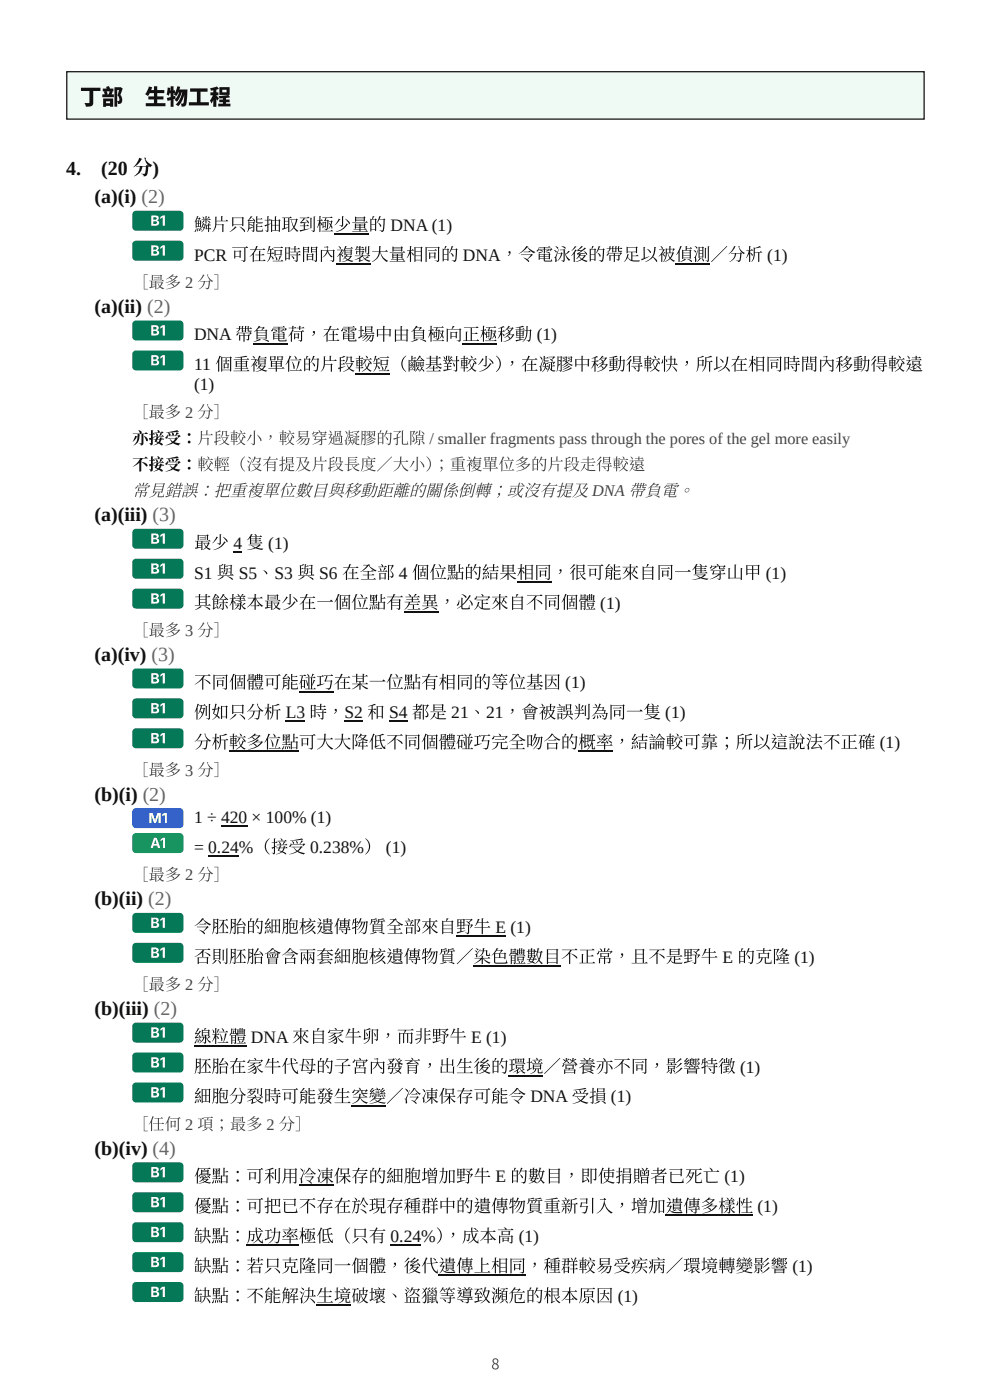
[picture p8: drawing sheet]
<svg xmlns="http://www.w3.org/2000/svg" width="210mm" height="297mm" viewBox="0 0 210 297" stroke-linecap="round" stroke-linejoin="round" font-family="sans-serif">
<defs><g id="words">
<g font-size="4.6" fill="#111">
<text x="16.9" y="22.2">丁部</text>
<text x="30.7" y="22.2">生物工程</text>
</g>
<g font-size="4.2" fill="#111">
<text x="14" y="37">4.</text>
<text x="21.4" y="37">(20 分)</text>
<text x="20" y="43.1">(a)(i) (2)</text>
<text x="20" y="66.4">(a)(ii) (2)</text>
<text x="20" y="110.6">(a)(iii) (3)</text>
<text x="20" y="140.2">(a)(iv) (3)</text>
<text x="20" y="169.9">(b)(i) (2)</text>
<text x="20" y="192.1">(b)(ii) (2)</text>
<text x="20" y="215.4">(b)(iii) (2)</text>
<text x="20" y="245">(b)(iv) (4)</text>
</g>
<g font-size="3.7" fill="#111">
<text x="41.1" y="48.9">鱗片只能抽取到極少量的 DNA (1)</text>
<text x="41.1" y="55.3">PCR 可在短時間內複製大量相同的 DNA，令電泳後的帶足以被偵測／分析 (1)</text>
<text x="41.1" y="72.2">DNA 帶負電荷，在電場中由負極向正極移動 (1)</text>
<text x="41.1" y="78.6">11 個重複單位的片段較短（鹼基對較少）</text>
<text x="41.1" y="82.8">(1)</text>
<text x="106.7" y="78.6">，在凝膠中移動得較快，所以在相同時間內移動得較遠</text>
<text x="41.1" y="116.4">最少 4 隻 (1)</text>
<text x="41.1" y="122.8">S1 與 S5、S3 與 S6 在全部 4 個位點的結果相同，很可能來自 同一隻穿山甲 (1)</text>
<text x="41.1" y="129.1">其餘樣本最少在一個位點有差異，必定來自 不同個體 (1)</text>
<text x="41.1" y="146.1">不同個體可能碰巧在某一位點有相同的等位基因 (1)</text>
<text x="41.1" y="152.4">例如只分析 L3 時，S2 和 S4 都是 21、21，會被誤判為同一隻 (1)</text>
<text x="41.1" y="158.8">分析較多位點可大大降低不同個體碰巧完全吻合的概率，結論較可靠；所以這說法不正確 (1)</text>
<text x="41.1" y="174.6">1 ÷ 420 × 100% (1)</text>
<text x="41.1" y="181">= 0.24%（接受 0.238%） (1)</text>
<text x="41.1" y="197.9">令胚胎的細胞核遺傳物質全部來自 野牛 E (1)</text>
<text x="41.1" y="204.3">否則胚胎會含兩套細胞核遺傳物質／染色體數目 不正常，且不是野牛 E 的克隆 (1)</text>
<text x="41.1" y="221.2">線粒體 DNA 來自 家牛卵，而非野牛 E (1)</text>
<text x="41.1" y="227.5">胚胎在家牛代母的子宮內發育，出生後的環境／營養亦不同，影響特徵 (1)</text>
<text x="41.1" y="233.9">細胞分裂時可能發生突變／冷凍保存可能令 DNA 受損 (1)</text>
<text x="41.1" y="250.8">優點：可利用冷凍保存的細胞增加野牛 E 的數目 ，即使捐贈者已死亡 (1)</text>
<text x="41.1" y="257.2">優點：可把已不存在於現存種群中的遺傳物質重新引入，增加遺傳多樣性 (1)</text>
<text x="41.1" y="263.5">缺點：成功率極低（只有 0.24%）</text>
<text x="94.2" y="263.5">，成本高 (1)</text>
<text x="41.1" y="269.9">缺點：若只克隆同一個體，後代遺傳上相同，種群較易受疾病／環境轉變影響 (1)</text>
<text x="41.1" y="276.2">缺點：不能解決生境破壞、盜獵等導致瀕危的根本原因 (1)</text>
</g>
<text font-size="3.6" fill="#444" x="28" y="105.3">常見錯誤：把重複單位數目 與移動距離的關係倒轉；或沒有提及 DNA帶負電。</text>
<g font-size="3.5" fill="#444">
<text x="28" y="61.1">［最多 2 分］</text>
<text x="28" y="88.6">［最多 2 分］</text>
<text x="91.9" y="99.7">；重複單位多的片段走得較遠</text>
<text x="28" y="134.9">［最多 3 分］</text>
<text x="28" y="164.6">［最多 3 分］</text>
<text x="28" y="186.8">［最多 2 分］</text>
<text x="28" y="210.1">［最多 2 分］</text>
<text x="28" y="239.7">［任何 2 項；最多 2 分］</text>
</g>
<g font-size="3.5" fill="#111">
<text x="28" y="94.2">亦接受：片段較小，較易穿過凝膠的孔隙 / smaller fragments pass through the pores of the gel more easily</text>
<text x="28" y="99.7">不接受：較輕（沒有提及片段長度／大小）</text>
</g>
<text font-size="3.2" fill="#555" x="104.1" y="290.5">8</text>
<g font-size="3" fill="#fff">
<text x="31.9" y="47.9">B1</text>
<text x="31.9" y="54.2">B1</text>
<text x="31.9" y="71.2">B1</text>
<text x="31.9" y="77.5">B1</text>
<text x="31.9" y="115.4">B1</text>
<text x="31.9" y="121.7">B1</text>
<text x="31.9" y="128.1">B1</text>
<text x="31.9" y="145">B1</text>
<text x="31.9" y="151.3">B1</text>
<text x="31.9" y="157.7">B1</text>
<text x="31.5" y="174.6">M1</text>
<text x="31.8" y="179.9">A1</text>
<text x="31.9" y="196.9">B1</text>
<text x="31.9" y="203.2">B1</text>
<text x="31.9" y="220.1">B1</text>
<text x="31.9" y="226.5">B1</text>
<text x="31.9" y="232.8">B1</text>
<text x="31.9" y="249.8">B1</text>
<text x="31.9" y="256.1">B1</text>
<text x="31.9" y="262.5">B1</text>
<text x="31.9" y="268.8">B1</text>
<text x="31.9" y="275.2">B1</text>
</g>
</g></defs>
<path d="M14 15.1h182.1v10.3h-182.1z" fill="#effaf5"/>
<path d="M14.2 15.2h181.7v10.1h-181.7z" fill="none" stroke="#111" stroke-width=".26"/>
<path d="M28.3 44.9l.5-.2h9.3a.79 .79 0 0 1 .8 .8v2.7a.79 .79 0 0 1-.8 .7h-9.3a.79 .79 0 0 1-.8-.7v-2.7z" fill="#047857"/>
<path d="M70.8 49.6h7.4" fill="none" stroke="#111" stroke-width=".26"/>
<path d="M28.3 51.3l.5-.2h9.3a.79 .79 0 0 1 .8 .8v2.6a.79 .79 0 0 1-.8 .8h-9.3a.79 .79 0 0 1-.8-.8v-2.6z" fill="#047857"/>
<path d="M71.3 56h7.4M143.2 56h7.4" fill="none" stroke="#111" stroke-width=".26"/>
<path d="M28.3 68.2l.5-.2h9.3a.79 .79 0 0 1 .8 .8v2.6a.79 .79 0 0 1-.8 .8h-9.3a.79 .79 0 0 1-.8-.8v-2.6z" fill="#047857"/>
<path d="M53.6 72.9h7.4M98 72.9h7.4" fill="none" stroke="#111" stroke-width=".26"/>
<path d="M28.3 74.6l.5-.3h9.3a.79 .79 0 0 1 .8 .8v2.7a.79 .79 0 0 1-.8 .8h-9.3a.79 .79 0 0 1-.8-.8v-2.7z" fill="#047857"/>
<path d="M75.3 79.2h7.4" fill="none" stroke="#111" stroke-width=".26"/>
<path d="M28.3 112.4l.5-.2h9.3a.79 .79 0 0 1 .8 .8v2.6a.79 .79 0 0 1-.8 .8h-9.3a.79 .79 0 0 1-.8-.8v-2.6z" fill="#047857"/>
<path d="M49.5 116.9h1.8v.3h-1.8z" fill="#111"/>
<path d="M28.3 118.8l.5-.3h9.3a.79 .79 0 0 1 .8 .8v2.7a.79 .79 0 0 1-.8 .8h-9.3a.79 .79 0 0 1-.8-.8v-2.7z" fill="#047857"/>
<path d="M109.6 123.4h7.4" fill="none" stroke="#111" stroke-width=".26"/>
<path d="M28.3 125.1l.5-.2h9.3a.79 .79 0 0 1 .8 .8v2.6a.79 .79 0 0 1-.8 .8h-9.3a.79 .79 0 0 1-.8-.8v-2.6z" fill="#047857"/>
<path d="M85.6 129.8h7.4" fill="none" stroke="#111" stroke-width=".26"/>
<path d="M28.3 142l.5-.2h9.3a.79 .79 0 0 1 .8 .8v2.7a.79 .79 0 0 1-.8 .8h-9.3a.79 .79 0 0 1-.8-.8v-2.7z" fill="#047857"/>
<path d="M63.4 146.7h7.4" fill="none" stroke="#111" stroke-width=".26"/>
<path d="M28.3 148.4l.5-.2h9.3a.79 .79 0 0 1 .8 .8v2.6a.79 .79 0 0 1-.8 .8h-9.3a.79 .79 0 0 1-.8-.8v-2.6z" fill="#047857"/>
<path d="M60.6 153.1h4.1M73 153.1h3.9M82.5 153.1h3.9" fill="none" stroke="#111" stroke-width=".26"/>
<path d="M28.3 154.7l.5-.2h9.3a.79 .79 0 0 1 .8 .8v2.7a.79 .79 0 0 1-.8 .8h-9.3a.79 .79 0 0 1-.8-.8v-2.7z" fill="#047857"/>
<path d="M48.5 159.4h14.9M122.6 159.4h7.4" fill="none" stroke="#111" stroke-width=".26"/>
<path d="M28.3 171.7l.5-.2h9.3a.79 .79 0 0 1 .8 .7v2.7a.79 .79 0 0 1-.8 .8h-9.3a.79 .79 0 0 1-.8-.8v-2.7z" fill="#2563eb"/>
<path d="M46.9 175.3h5.5" fill="none" stroke="#111" stroke-width=".26"/>
<path d="M28.3 177l.5-.3h9.3a.79 .79 0 0 1 .8 .8v2.7a.79 .79 0 0 1-.8 .8h-9.3a.79 .79 0 0 1-.8-.8v-2.7z" fill="#0f9d58"/>
<path d="M44.2 181.6h6.4" fill="none" stroke="#111" stroke-width=".26"/>
<path d="M28.3 193.9l.5-.2h9.3a.79 .79 0 0 1 .8 .8v2.6a.79 .79 0 0 1-.8 .8h-9.3a.79 .79 0 0 1-.8-.8v-2.6z" fill="#047857"/>
<path d="M96.7 198.6h10.6" fill="none" stroke="#111" stroke-width=".26"/>
<path d="M28.3 200.3l.5-.3h9.3a.79 .79 0 0 1 .8 .8v2.7a.79 .79 0 0 1-.8 .8h-9.3a.79 .79 0 0 1-.8-.8v-2.7z" fill="#047857"/>
<path d="M100.4 204.9h18.5" fill="none" stroke="#111" stroke-width=".26"/>
<path d="M28.3 217.2l.5-.2h9.3a.79 .79 0 0 1 .8 .8v2.6a.79 .79 0 0 1-.8 .8h-9.3a.79 .79 0 0 1-.8-.8v-2.6z" fill="#047857"/>
<path d="M41.1 221.9h11.1" fill="none" stroke="#111" stroke-width=".26"/>
<path d="M28.3 223.5l.5-.2h9.3a.79 .79 0 0 1 .8 .8v2.6a.79 .79 0 0 1-.8 .8h-9.3a.79 .79 0 0 1-.8-.8v-2.6z" fill="#047857"/>
<path d="M107.8 228.2h7.4" fill="none" stroke="#111" stroke-width=".26"/>
<path d="M28.3 229.9l.5-.2h9.3a.79 .79 0 0 1 .8 .8v2.6a.79 .79 0 0 1-.8 .8h-9.3a.79 .79 0 0 1-.8-.8v-2.6z" fill="#047857"/>
<path d="M74.5 234.6h7.4" fill="none" stroke="#111" stroke-width=".26"/>
<path d="M28.3 246.8l.5-.2h9.3a.79 .79 0 0 1 .8 .8v2.6a.79 .79 0 0 1-.8 .8h-9.3a.79 .79 0 0 1-.8-.8v-2.6z" fill="#047857"/>
<path d="M63.4 251.5h7.4" fill="none" stroke="#111" stroke-width=".26"/>
<path d="M28.3 253.2l.5-.3h9.3a.79 .79 0 0 1 .8 .8v2.7a.79 .79 0 0 1-.8 .8h-9.3a.79 .79 0 0 1-.8-.8v-2.7z" fill="#047857"/>
<path d="M141.1 257.8h18.6" fill="none" stroke="#111" stroke-width=".26"/>
<path d="M28.3 259.5l.5-.2h9.3a.79 .79 0 0 1 .8 .8v2.6a.79 .79 0 0 1-.8 .8h-9.3a.79 .79 0 0 1-.8-.8v-2.6z" fill="#047857"/>
<path d="M52.2 264.2h11.2M82.8 264.2h6.5" fill="none" stroke="#111" stroke-width=".26"/>
<path d="M28.3 265.9l.5-.3h9.3a.79 .79 0 0 1 .8 .8v2.7a.79 .79 0 0 1-.8 .8h-9.3a.79 .79 0 0 1-.8-.8v-2.7z" fill="#047857"/>
<path d="M93 270.5h18.5" fill="none" stroke="#111" stroke-width=".26"/>
<path d="M28.3 272.2l.5-.2h9.3a.79 .79 0 0 1 .8 .8v2.6a.79 .79 0 0 1-.8 .8h-9.3a.79 .79 0 0 1-.8-.8v-2.6z" fill="#047857"/>
<path d="M67.1 276.9h7.4" fill="none" stroke="#111" stroke-width=".26"/>
<use href="#words"/>
</svg>
